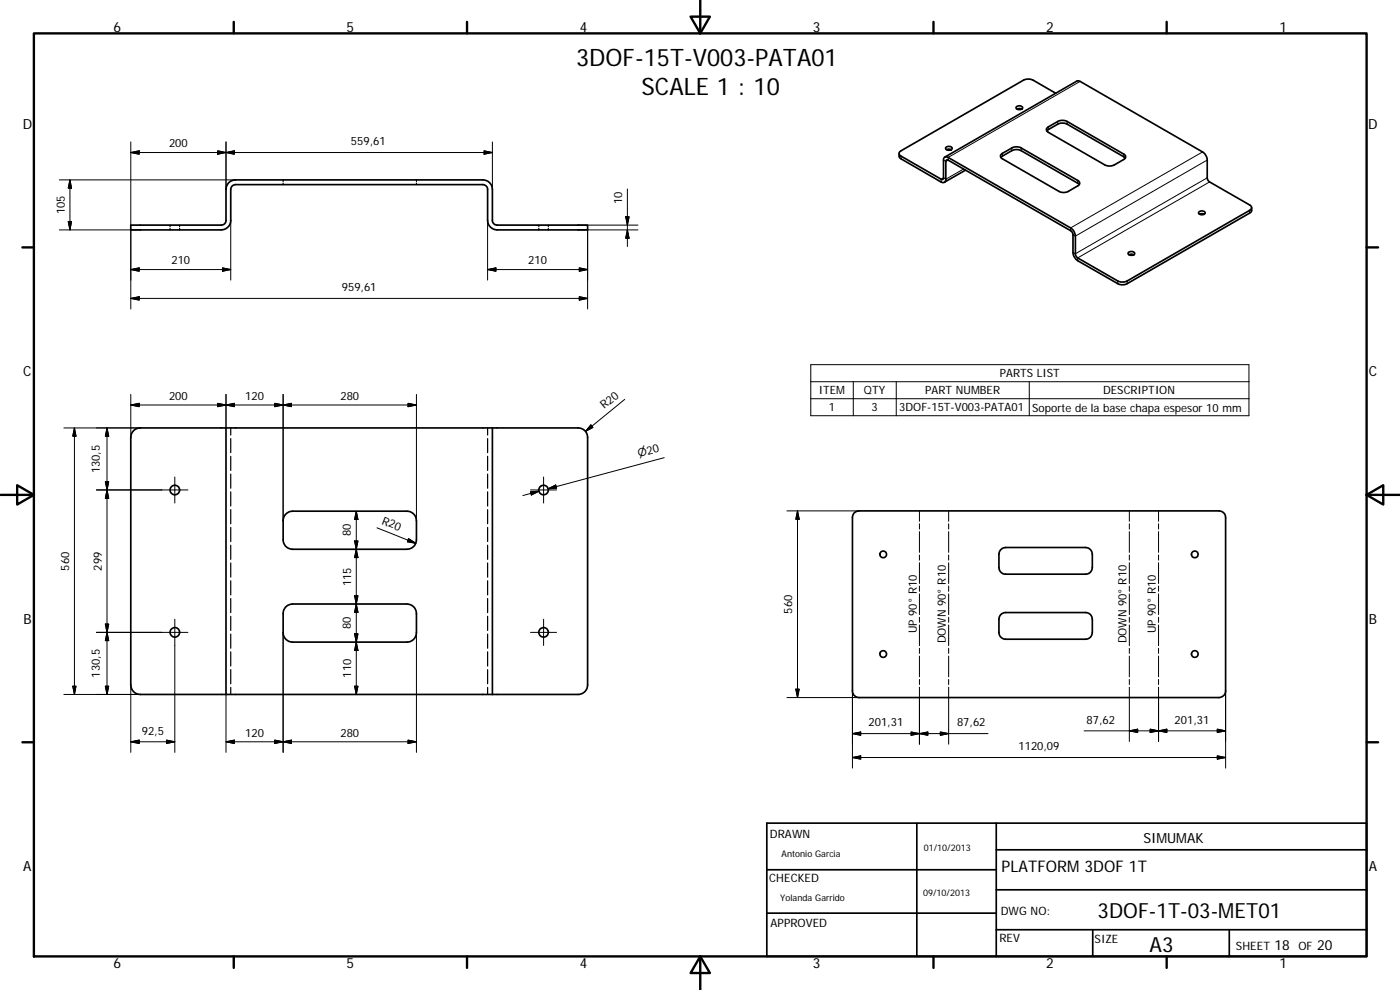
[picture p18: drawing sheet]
<svg xmlns="http://www.w3.org/2000/svg" width="420mm" height="297mm" viewBox="0 0 420 297" stroke-linecap="round" stroke-linejoin="round" font-family="sans-serif">
<defs><g id="words">
<g font-size="7.2">
<text x="172.9" y="19.8">3DOF-15T-V003-PATA01</text>
<text x="192.5" y="28.4">SCALE 1 : 10</text>
</g>
<g font-size="6.3">
<text x="329.4" y="275.4">3DOF-1T-03-MET01</text>
<text x="345" y="285.6">A3</text>
</g>
<text font-size="4.8" x="300.6" y="261.7">PLATFORM 3DOF 1T</text>
<g font-size="4.2">
<text x="34" y="9.6">6</text>
<text x="104" y="9.6">5</text>
<text x="174" y="9.6">4</text>
<text x="244" y="9.6">3</text>
<text x="314" y="9.6">2</text>
<text x="384" y="9.6">1</text>
<text x="6.8" y="38.7">D</text>
<text x="410.6" y="38.7">D</text>
<text x="7" y="112.9">C</text>
<text x="410.8" y="112.9">C</text>
<text x="7" y="187.1">B</text>
<text x="410.8" y="187.1">B</text>
<text x="343.1" y="252.8">SIMUMAK</text>
<text x="7" y="261.3">A</text>
<text x="410.8" y="261.3">A</text>
<text x="382.5" y="285">18</text>
<text x="395.3" y="285">20</text>
<text x="34" y="290.4">6</text>
<text x="104" y="290.4">5</text>
<text x="174" y="290.4">4</text>
<text x="244" y="290.4">3</text>
<text x="314" y="290.4">2</text>
<text x="384" y="290.4">1</text>
</g>
<g font-size="3.5">
<text x="231.1" y="251.4">DRAWN</text>
<text x="230.9" y="264.6">CHECKED</text>
<text x="300.3" y="274.5">DWG NO:</text>
<text x="231.3" y="278.2">APPROVED</text>
<text x="299.9" y="282.6">REV</text>
<text x="328.5" y="283">SIZE</text>
<text x="370.9" y="285">SHEET</text>
<text x="389.7" y="285">OF</text>
</g>
<g font-size="3.4">
<text x="50.7" y="44.2">200</text>
<text x="105.3" y="43.6">559,61</text>
<text x="19.4" y="64.3" transform="rotate(-90 19.4 64.3)">105</text>
<text x="186.7" y="61.2" transform="rotate(-90 186.7 61.2)">10</text>
<text x="51.4" y="79.3">210</text>
<text x="158.5" y="79.3">210</text>
<text x="102.6" y="87.4">959,61</text>
<text x="300.1" y="113.3">PARTS LIST</text>
<text x="50.7" y="120">200</text>
<text x="73.6" y="120">120</text>
<text x="102.2" y="119.9">280</text>
<text x="245.8" y="118.3">ITEM</text>
<text x="259.3" y="118.4">QTY</text>
<text x="277.7" y="118.3">PART NUMBER</text>
<text x="331.1" y="118.4">DESCRIPTION</text>
<text x="181.4" y="122.8" transform="rotate(-39 181.4 122.8)">R20</text>
<text x="248.8" y="123.4">1</text>
<text x="261.6" y="123.5">3</text>
<text x="269.9" y="123.5">3DOF-15T-V003-PATA01</text>
<text x="309.8" y="123.5">Soporte de la base chapa espesor 10 mm</text>
<text x="30" y="142" transform="rotate(-90 30 142)">130,5</text>
<text x="105.3" y="161" transform="rotate(-90 105.3 161)">80</text>
<text x="114.4" y="157.2" transform="rotate(22 114.4 157.2)">R20</text>
<text x="20.8" y="171.2" transform="rotate(-90 20.8 171.2)">560</text>
<text x="30.6" y="171.2" transform="rotate(-90 30.6 171.2)">299</text>
<text x="105.4" y="175.8" transform="rotate(-90 105.4 175.8)">115</text>
<text x="237.7" y="184.1" transform="rotate(-90 237.7 184.1)">560</text>
<text x="105.3" y="188.8" transform="rotate(-90 105.3 188.8)">80</text>
<text x="275.1" y="190.1" transform="rotate(-90 275.1 190.1)">UP 90° R10</text>
<text x="346.9" y="190.1" transform="rotate(-90 346.9 190.1)">UP 90° R10</text>
<text x="283.9" y="193.1" transform="rotate(-90 283.9 193.1)">DOWN 90° R10</text>
<text x="338.1" y="193.1" transform="rotate(-90 338.1 193.1)">DOWN 90° R10</text>
<text x="30" y="203.3" transform="rotate(-90 30 203.3)">130,5</text>
<text x="105.4" y="203.3" transform="rotate(-90 105.4 203.3)">110</text>
<text x="42.6" y="220.4">92,5</text>
<text x="73.6" y="221">120</text>
<text x="102.2" y="221">280</text>
<text x="260.7" y="218">201,31</text>
<text x="287.2" y="218">87,62</text>
<text x="326.1" y="217.1">87,62</text>
<text x="352.5" y="217.1">201,31</text>
<text x="305.7" y="225.1">1120,09</text>
</g>
<text font-size="3.3" x="191.7" y="137.2" transform="rotate(-15 191.7 137.2)">⌀20</text>
<g font-size="2.7">
<text x="234.5" y="257.1">Antonio Garcia</text>
<text x="277.3" y="255.2">01/10/2013</text>
<text x="277" y="268.7">09/10/2013</text>
<text x="234.2" y="270.2">Yolanda Garrido</text>
</g>
</g></defs>
<g fill="none" stroke="#000" stroke-width=".36">
<path d="M85 54v.5M85 54.9v.5M125 54v.5M125 54.9v.5M51 67.5v.5M51 68.5v.5M53.9 67.5v.5M53.9 68.5v.5M161.7 67.5v.5M161.7 68.5v.5M164.6 67.5v.5M164.6 68.5v.5"/>
<path d="M69.2 128.4v2.1M69.2 131.6v4.2M69.2 136.9v4.3M146.3 128.4v2.1M146.3 131.6v4.2M146.3 136.9v4.3M69.2 142.2v4.3M69.2 147.6v4.2M69.2 152.9v4.3M69.2 158.2v4.3M146.3 142.2v4.3M146.3 147.6v4.2"/>
<path d="M146.3 152.9v4.3M146.3 158.2v4.3M69.2 163.6v4.2M69.2 168.9v4.3M69.2 174.2v4.3M69.2 179.6v4.2M146.3 163.6v4.2M146.3 168.9v4.3M146.3 174.2v4.3M146.3 179.6v4.2M69.2 184.9v4.3M69.2 190.2v4.3"/>
<path d="M69.2 195.6v4.2M146.3 184.9v4.3M146.3 190.2v4.3M146.3 195.6v4.2M69.2 200.9v4.3M69.2 206.2v2.2M146.3 200.9v4.3M146.3 206.2v2.2"/>
</g>
<g fill="none" stroke="#000" stroke-width=".51">
<path d="M305 32a1.08 1.08 0 0 1 1.9 .5 1.19 1.19 0 0 1-2-.2zM305.2 32.7l.6-.1 .8 .1M314.2 39.3l3.2-2a3.2 3.2 0 0 1 2.9 0l17.4 10.2M314.2 38.4l3.2-2a3.1 3.1 0 0 1 2.9 0l16.9 9.8a.86 .86 0 0 1 .6 .8 .86 .86 0 0 1-.6 .9l-2.8 1.6a3.3 3.3 0 0 1-2.8 0l-17-9.8-.6-.7zM316.8 28l-6.8-4a3.3 3.3 0 0 0-2.8 0l-36.8 21.2a.85 .85 0 0 0-.6 .8 .85 .85 0 0 0 .6 .9l12.4 7 .4-.5v-5.4a.85 .85 0 0 1 .4-.9 .85 .85 0 0 1 1 .1l36.7 21.2a3 3 0 0 1 1.4 2.4v5.5l.4 .8 12.4 7.2a3.2 3.2 0 0 0 2.8 0l36.7-21.2a.85 .85 0 0 0 .6-.8 .85 .85 0 0 0-.6-.8l-12.3-7.2-.4-.9v-5.4a3.1 3.1 0 0 0-1.4-2.4l-36.7-21.2-.9-.1-39.7 22.8M269.8 46.1l.1 .9 .3 .5 12.2 7.1a.88 .88 0 0 0 1 .1 .88 .88 0 0 0 .5-.9v-5.5l.3-.3 37.3 21.3 .5 1.1v5.3a3.3 3.3 0 0 0 1.4 2.5l12.1 6.9a3 3 0 0 0 2.8 0l36.7-21.2 .5-.4 .1-1.2M283.9 44.2a1.04 1.04 0 0 1 1.1-.3 1.04 1.04 0 0 1 .7 .8 1.1 1.1 0 0 1-1.9-.4zM284.1 44.9l.6-.2 .8 .2M289.8 51.1l-6.4 3.6M300.4 47.2l3.2-2a3.1 3.1 0 0 1 2.9 0l17.4 10.2M300.6 46.2l3-1.8a2.94 2.94 0 0 1 2.9 0l16.9 9.7a.85 .85 0 0 1 .6 .9 .85 .85 0 0 1-.6 .8l-2.8 1.6a3.1 3.1 0 0 1-2.8 0l-17-9.8a.83 .83 0 0 1-.5-.6 .83 .83 0 0 1 .3-.8zM39.3 67.5h27.1a1.41 1.41 0 0 0 1.4-1.4v-9.3a2.83 2.83 0 0 1 2.9-2.8h74.2a2.87 2.87 0 0 1 2.9 2.8v9.3a1.45 1.45 0 0 0 1.4 1.4h27.1v1.5h-27.1a2.91 2.91 0 0 1-2.9-2.9v-9.3a1.45 1.45 0 0 0-1.4-1.4h-74.2a1.48 1.48 0 0 0-1.5 1.4v9.3a2.83 2.83 0 0 1-2.8 2.9h-27.1z"/>
<path d="M338.7 75.7a1.08 1.08 0 0 1 1.8 .5 1.12 1.12 0 0 1-1.9-.3zM338.8 76.5l.6-.2 .9 .2M359.8 63.6a1.06 1.06 0 0 1 1.8 .4 1.17 1.17 0 0 1-1.9-.2zM360 64.3h1.4M67.8 128.4h-25.7a2.83 2.83 0 0 0-2.8 2.8v74.3a2.88 2.88 0 0 0 2.8 2.9h25.7M67.8 128.4h80M67.8 128.4v80M147.8 128.4h25.7a2.83 2.83 0 0 1 2.8 2.8v74.3a2.84 2.84 0 0 1-2.8 2.9h-25.7M147.8 128.4v80M85.7 154.4l.9-.8 1.2-.2h34.3a2.87 2.87 0 0 1 2.9 2.8v5.7a2.84 2.84 0 0 1-2.9 2.9h-34.3a2.87 2.87 0 0 1-2.8-2.9v-6.1zM256.3 154l.5-.4 1-.3h108a2 2 0 0 1 2 2v52a2 2 0 0 1-2 2h-108a2.01 2.01 0 0 1-2-2v-52zM300.3 165l.8-.6 .7-.1h24a2.04 2.04 0 0 1 2 2v4a2.01 2.01 0 0 1-2 2h-24a2 2 0 0 1-2-2v-4z"/>
<path d="M85.7 182.2l.9-.7 1.2-.3h34.3a2.87 2.87 0 0 1 2.9 2.9v5.7a2.87 2.87 0 0 1-2.9 2.9h-34.3a2.87 2.87 0 0 1-2.8-2.9v-6.1zM300.3 184.5l.8-.6 .7-.1h24a1.97 1.97 0 0 1 2 2v4a2.04 2.04 0 0 1-2 2h-24a2.04 2.04 0 0 1-2-2v-4zM67.8 208.4h80M230.1 247h180v40h-180zM275.2 247v40M299 255h111.1M299 247v40M230.1 274h68.9M230.1 261h68.9M299 279h111.1M299 267h111.1M327.9 279v8"/>
<path d="M368.9 279v8"/>
<circle cx="52.5" cy="147" r="1.43"/>
<circle cx="163.1" cy="147" r="1.43"/>
<circle cx="265.1" cy="166.3" r=".99"/>
<circle cx="358.6" cy="166.3" r="1"/>
<circle cx="52.5" cy="189.7" r="1.43"/>
<circle cx="163.1" cy="189.7" r="1.43"/>
<circle cx="265.1" cy="196.2" r="1"/>
<circle cx="358.6" cy="196.2" r="1.01"/>
</g>
<g fill="none" stroke="#000" stroke-width=".3">
<path d="M314.6 38.1v.8M317.4 36.4v.9M320.3 36.4v.9M324.2 24.4l-39.6 22.8v.8l-.7 .5-.7-.5M17.8 54h52.9M21 54v15M21 54l.5 2.5h-1zM39.3 45.8l2.5-.5v1zM39.3 45.8h108.5M39.3 42.6v24.9M65.3 45.3l2.5 .5-2.5 .5zM67.8 42.6v14.2"/>
<path d="M67.8 45.8l2.5-.5v1zM145.3 45.3l2.5 .5-2.5 .5zM147.8 42.6v14.2M188.3 56.7v17.3M270.4 46.9v.8M289.2 50.7l-5.3 3.1-.7-.4-.8 .4v.8M300.8 46v.8M303.6 44.4v.8M306.5 44.4v.8M323.4 54.1v.9M337.2 46.2v.8M360.9 45.6l-39.6 22.8v.8"/>
<path d="M362.3 53.4l-39.6 22.7-.7-.4M362.3 48l-39.6 22.8-.7-.4M363 54.6l-39.6 22.8v.8M17.8 69h24.3M20.5 66.5h1l-.5 2.5zM39.3 69v23.7M69.2 66.1v18M146.3 66.1v18M173.5 69h18M173.5 67.5h18M176.3 69v23.7M187.8 65h1l-.5 2.5z"/>
<path d="M188.3 69l.5 2.5h-1zM375 63.1v.8M39.3 89.5l2.5-.5v1zM39.3 80.9l2.5-.5v1zM39.3 89.5h137M39.3 80.9h29.9M66.8 80.4l2.4 .5-2.4 .5zM146.3 80.9l2.5-.5v1zM146.3 80.9h30M173.9 89l2.4 .5-2.4 .5zM173.9 80.4l2.4 .5-2.4 .5zM335.5 84.3v.8"/>
<path d="M338.3 84.3v.8M39.3 118.3v12.9M67.8 118.3v10.1M85 118.3v37.9M125 118.3v37.9M187.5 119.8l-11.8 9.6M243.3 109.4h131.5v15.3h-131.5zM243.3 114.5h131.5M243.3 119.6h131.5M256.1 114.5v10.2M269 114.5v10.2M308.9 114.5v10.2"/>
<path d="M19.2 128.4h22.9M22.3 128.4v80M22.3 128.4l.5 2.5h-1zM32.1 128.4l.5 2.5h-1zM32.1 128.4v80M39.3 121.5l2.5-.5v1zM39.3 121.5h85.7M65.3 121l2.5 .5-2.5 .5zM67.8 121.5l2.5-.5v1zM82.5 121l2.5 .5-2.5 .5zM85 121.5l2.5-.5v1zM122.5 121l2.5 .5-2.5 .5z"/>
<path d="M177.3 127.5l.6 .7-2.2 1.2zM199.3 137.3l-34.8 9.4 2.4-.7M28.9 147h27.5M31.6 144.5h1l-.5 2.5zM32.1 147l.5 2.5h-1zM52.5 143.1v7.8M106.9 153.4v55M106.9 153.4l.5 2.5h-1zM113.1 158.4l11.7 4.6M159.2 147.6l2.5-.2-2.2 1.1zM159.2 147h7.8M161.7 147.4l-4.8 1.3"/>
<path d="M163.1 143.1v7.8M164.5 146.7l2.3-1.2 .2 1zM236.2 153.3h21.6M239.3 153.3v56M239.3 153.3l.5 2.5h-1zM275.9 153.3v3.1M275.9 157.2v1.6M275.9 159.5v6.2M284.7 153.3v3.1M284.7 157.2v1.5M284.7 159.5v6.2M338.9 153.3v3.1"/>
<path d="M338.9 157.2v1.6M338.9 159.5v6.2M347.7 153.3v3.1M347.7 157.2v1.6M347.7 159.5v6.2M106.4 178.7h1l-.5 2.5zM106.4 162.3h1l-.5 2.5zM106.9 164.8l.5 2.5h-1zM122.6 161.6l2.2 1.4-2.5-.4zM275.9 166.5v1.6M275.9 168.8v6.3M275.9 175.8v1.6"/>
<path d="M275.9 178.2v6.2M284.7 166.5v1.6M284.7 168.8v6.3M284.7 175.8v1.6M284.7 178.2v6.2M338.9 166.5v1.6M338.9 168.8v6.3M338.9 175.8v1.6M338.9 178.2v6.2M347.7 166.5v1.6M347.7 168.8v6.3M347.7 175.8v1.6"/>
<path d="M347.7 178.2v6.2M28.9 189.7h27.5M31.6 187.2h1l-.5 2.5zM32.1 189.7l.5 2.5h-1zM52.5 185.8v39.9M85 189.8v35.9M106.4 190.2h1l-.5 2.5zM106.9 192.7l.5 2.5h-1zM106.9 181.2l.5 2.5h-1zM125 189.8v35.9M159.2 189.7h7.8M163.1 185.8v7.9"/>
<path d="M275.9 185.2v1.5M275.9 187.5v6.2M275.9 194.5v1.5M275.9 196.9v6.2M284.7 185.2v1.5M284.7 187.5v6.2M284.7 194.5v1.5M284.7 196.8v6.3M338.9 185.2v1.5M338.9 187.5v6.2M338.9 194.5v1.5M338.9 196.9v6.2"/>
<path d="M347.7 185.2v1.5M347.7 187.5v6.2M347.7 194.5v1.5M347.7 196.8v6.3M19.2 208.4h22.9M21.8 205.9h1l-.5 2.5zM31.6 205.9h1l-.5 2.5zM39.3 205.5v20.2M67.8 208.4v17.3M106.4 205.9h1l-.5 2.5zM236.2 209.3h21.6M238.8 206.8h1l-.5 2.5z"/>
<path d="M255.8 207.3v23.2M273.4 219.6l2.5 .5-2.5 .5zM275.9 203.9v1.5M275.9 206.2v17.1M282.2 219.6l2.5 .5-2.5 .5zM284.7 203.9v1.5M284.7 206.2v17.1M325.3 219.3h42.5M338.9 203.9v1.5M338.9 206.2v16.3M338.9 219.3l2.5-.5v1zM345.2 218.8l2.5 .5-2.5 .5z"/>
<path d="M347.7 203.9v1.5M347.7 206.2v16.3M347.7 219.3l2.5-.5v1zM365.3 218.8l2.5 .5-2.5 .5zM367.8 207.3v23.2M39.3 222.6l2.5-.5v1zM39.3 222.6h13.2M50 222.1l2.5 .5-2.5 .5zM67.8 222.6l2.5-.5v1zM67.8 222.6h57.2M82.5 222.1l2.5 .5-2.5 .5zM85 222.6l2.5-.5v1z"/>
<path d="M122.5 222.1l2.5 .5-2.5 .5zM255.8 227.3l2.5-.5v1zM255.8 220.1l2.5-.5v1zM255.8 227.3h112M255.8 220.1h40.7M275.9 220.1l2.6-.5v1zM365.3 226.8l2.5 .5-2.5 .5z"/>
</g>
<g fill="none" stroke="#000" stroke-width=".71">
<path d="M10.2 10h399.9v277h-399.9zM70.2 6.6v3.4M140.2 6.6v3.4M207.3 5h5.8l-2.9 5zM210.2 0v10M280.2 6.6v3.4M350.1 6.6v3.4M6.7 74.2h3.5M410.1 74.2h3.5M.2 148.5h10M5.2 145.6l5 2.9-5 2.9zM410.1 148.5l5-2.9v5.8z"/>
<path d="M410.1 148.5h10M6.7 222.7h3.5M410.1 222.7h3.5M70.2 287v3.4M140.2 287v3.4M210.2 287l2.9 5h-5.8zM210.2 287v10M280.2 287v3.4M350.1 287v3.4"/>
</g>
<g fill="#000" stroke="#000" stroke-width=".3">
<path d="M21 54l.5 2.5h-1zM39.3 45.8l2.5-.5v1zM65.3 45.3l2.5 .5-2.5 .5zM67.8 45.8l2.5-.5v1zM145.3 45.3l2.5 .5-2.5 .5zM20.5 66.5h1l-.5 2.5zM187.8 65h1l-.5 2.5zM188.3 69l.5 2.5h-1zM39.3 89.5l2.5-.5v1zM39.3 80.9l2.5-.5v1zM66.8 80.4l2.4 .5-2.4 .5zM146.3 80.9l2.5-.5v1z"/>
<path d="M173.9 89l2.4 .5-2.4 .5zM173.9 80.4l2.4 .5-2.4 .5zM22.3 128.4l.5 2.5h-1zM32.1 128.4l.5 2.5h-1zM39.3 121.5l2.5-.5v1zM65.3 121l2.5 .5-2.5 .5zM67.8 121.5l2.5-.5v1zM82.5 121l2.5 .5-2.5 .5zM85 121.5l2.5-.5v1zM122.5 121l2.5 .5-2.5 .5zM177.3 127.5l.6 .7-2.2 1.2zM31.6 144.5h1l-.5 2.5z"/>
<path d="M32.1 147l.5 2.5h-1zM106.9 153.4l.5 2.5h-1zM159.2 147.6l2.5-.2-2.2 1.1zM164.5 146.7l2.3-1.2 .2 1zM239.3 153.3l.5 2.5h-1zM106.4 178.7h1l-.5 2.5zM106.4 162.3h1l-.5 2.5zM106.9 164.8l.5 2.5h-1zM122.6 161.6l2.2 1.4-2.5-.4zM31.6 187.2h1l-.5 2.5zM32.1 189.7l.5 2.5h-1zM106.4 190.2h1l-.5 2.5z"/>
<path d="M106.9 192.7l.5 2.5h-1zM106.9 181.2l.5 2.5h-1zM21.8 205.9h1l-.5 2.5zM31.6 205.9h1l-.5 2.5zM106.4 205.9h1l-.5 2.5zM238.8 206.8h1l-.5 2.5zM255.8 220.1l2.5-.5v1zM275.9 220.1l2.6-.5v1zM338.9 219.3l2.5-.5v1zM345.2 218.8l2.5 .5-2.5 .5zM347.7 219.3l2.5-.5v1zM365.3 218.8l2.5 .5-2.5 .5z"/>
<path d="M39.3 222.6l2.5-.5v1zM50 222.1l2.5 .5-2.5 .5zM67.8 222.6l2.5-.5v1zM82.5 222.1l2.5 .5-2.5 .5zM85 222.6l2.5-.5v1zM122.5 222.1l2.5 .5-2.5 .5zM255.8 227.3l2.5-.5v1zM273.4 219.6l2.5 .5-2.5 .5zM282.2 219.6l2.5 .5-2.5 .5zM365.3 226.8l2.5 .5-2.5 .5z"/>
</g>
<use href="#words"/>
</svg>
